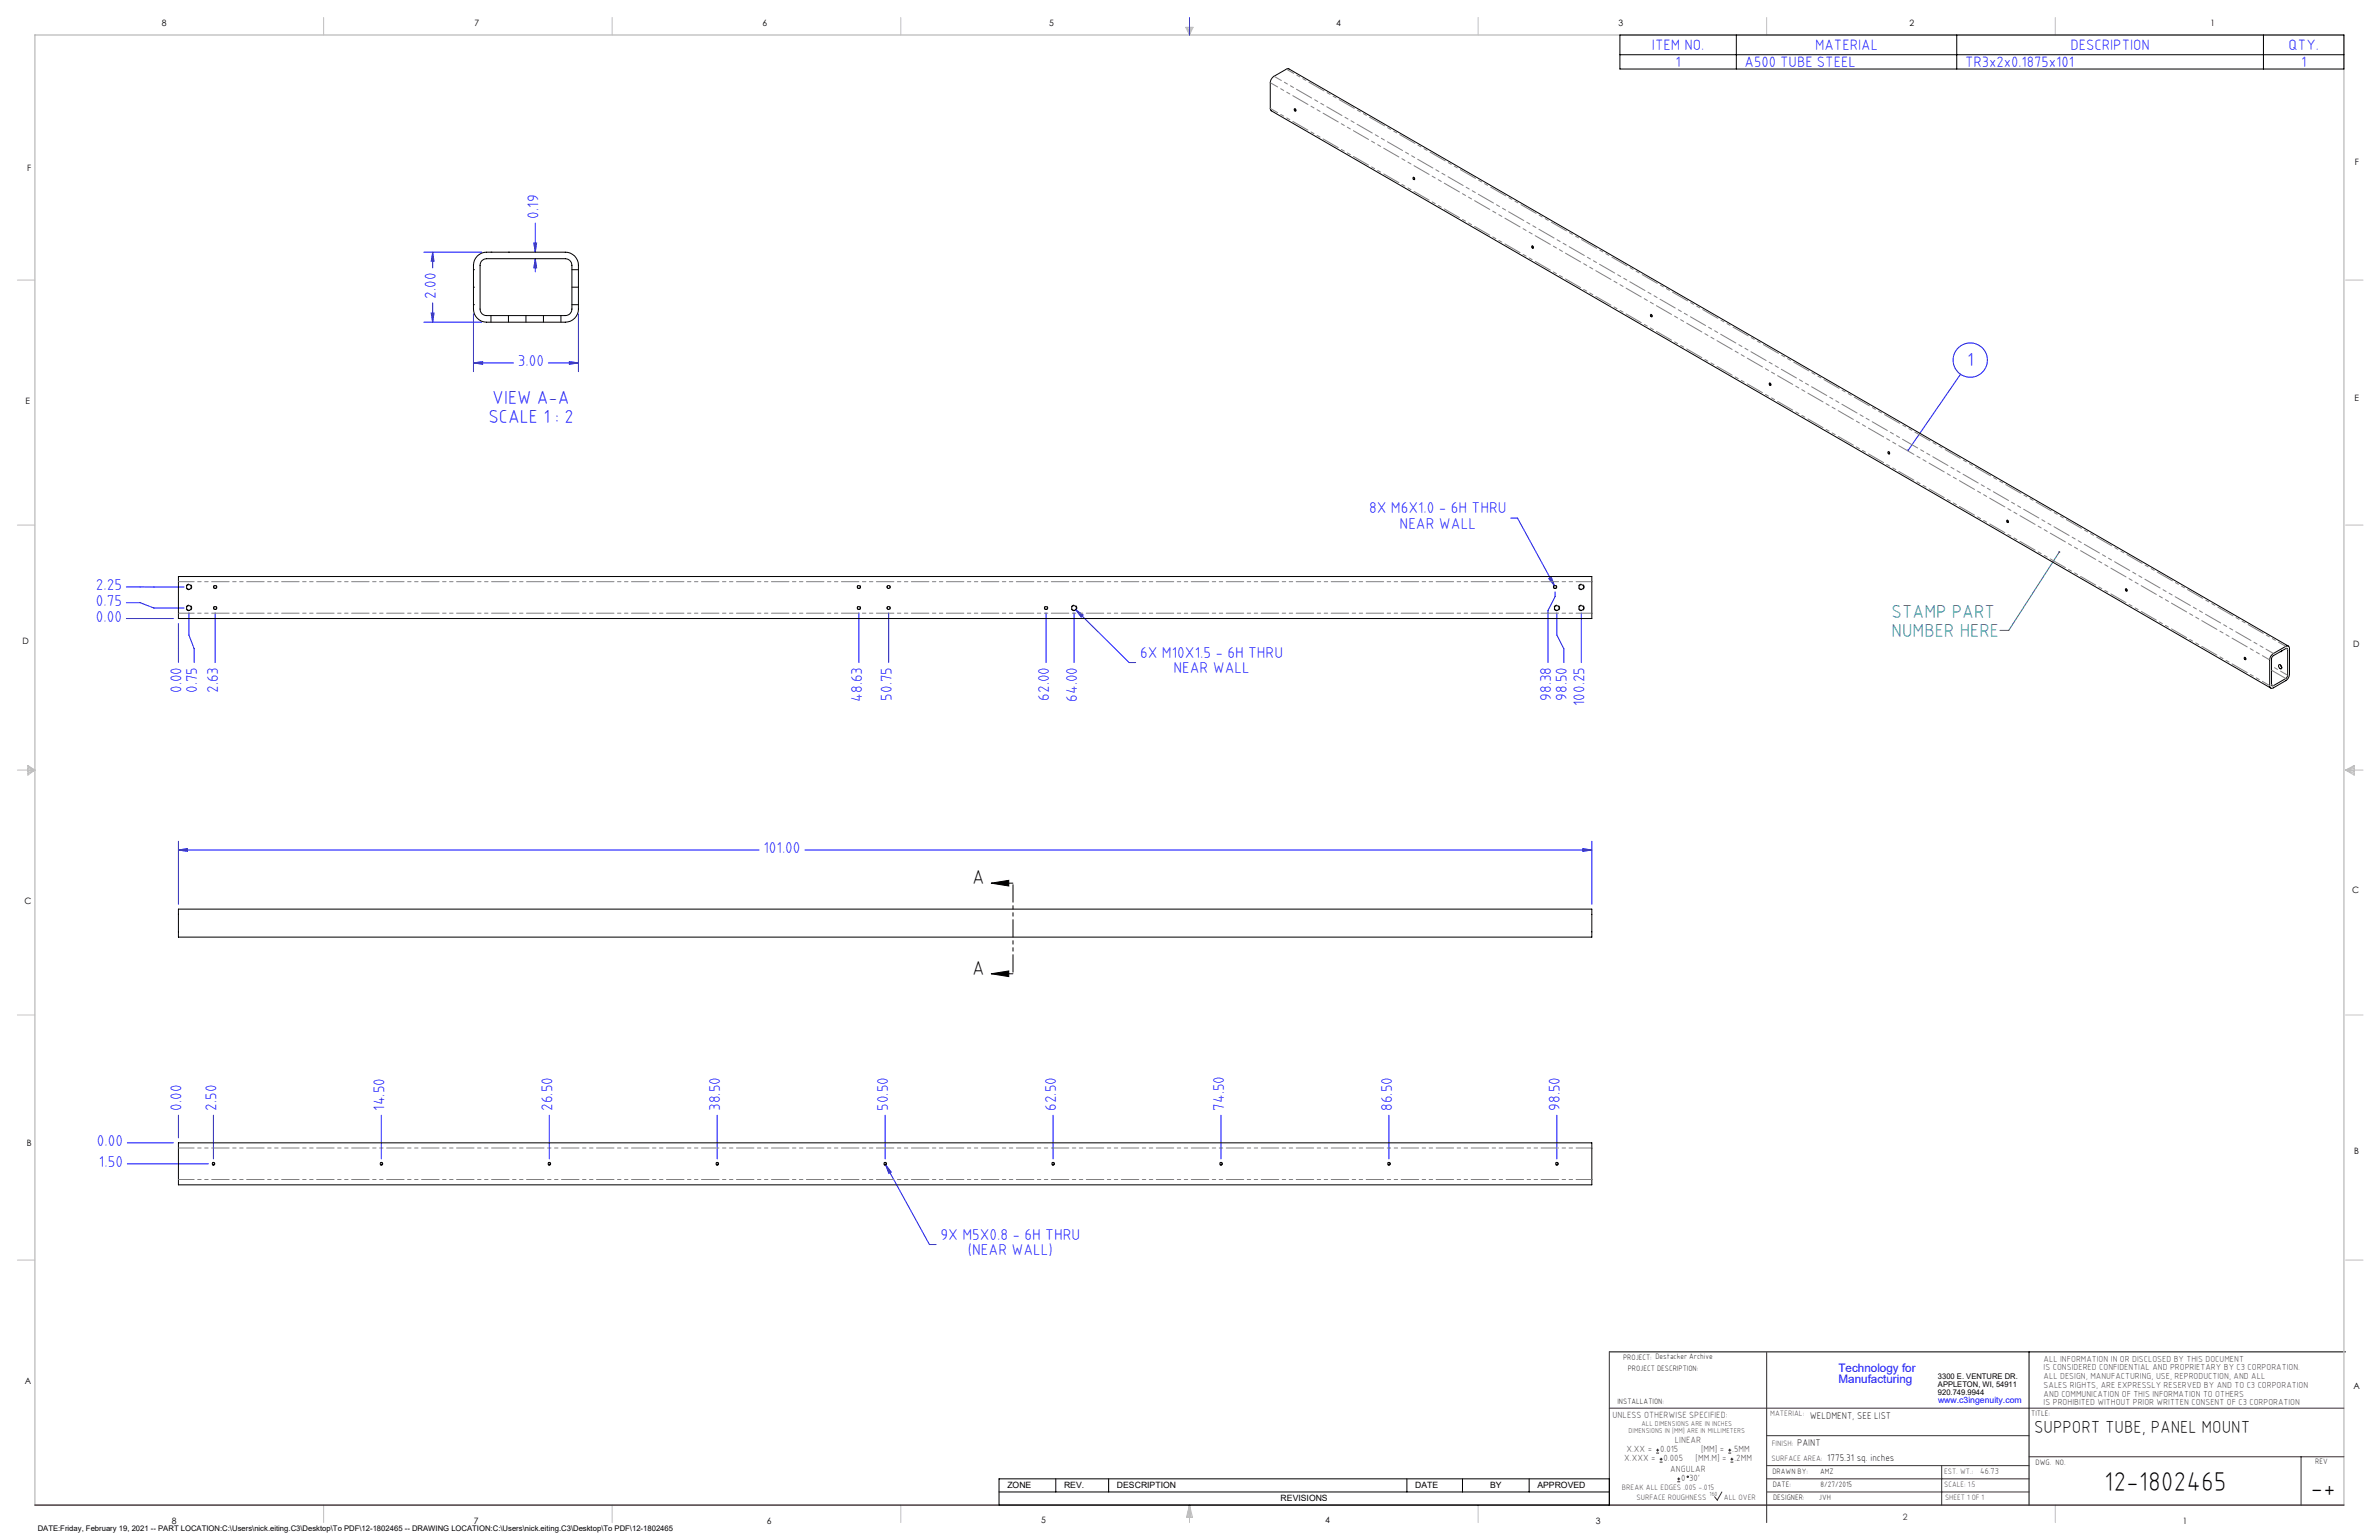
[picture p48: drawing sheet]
<svg xmlns="http://www.w3.org/2000/svg" width="864mm" height="559mm" viewBox="0 0 864 559" stroke-linecap="round" stroke-linejoin="round" font-family="sans-serif">
<defs><g id="words">
<g font-size="9.9">
<text x="763.9" y="541.1">12-1802465</text>
<text x="838.7" y="543.2">-+</text>
</g>
<g font-size="7.3">
<text x="352.9" y="320.8">A</text>
<text x="352.9" y="353.7">A</text>
</g>
<g font-size="6.8" fill="#00f">
<text x="714.1" y="132.9">1</text>
<text x="178.7" y="146.5">VIEW A-A</text>
<text x="177.3" y="153.3">SCALE 1 : 2</text>
</g>
<g font-size="6.8" fill="#008080">
<text x="686.7" y="224.3">STAMP PART</text>
<text x="686.7" y="231.1">NUMBER HERE</text>
</g>
<text font-size="6.3" x="738.4" y="519.9">SUPPORT TUBE, PANEL MOUNT</text>
<g font-size="5.7" fill="#00f">
<text x="195.4" y="79.4" transform="rotate(-90 195.4 79.4)">0.19</text>
<text x="158.2" y="108.3" transform="rotate(-90 158.2 108.3)">2.00</text>
<text x="188" y="132.8">3.00</text>
<text x="497" y="186.3">8X M6X1.0 - 6H THRU</text>
<text x="508.1" y="191.9">NEAR WALL</text>
<text x="34.8" y="214.1">2.25</text>
<text x="34.8" y="219.8">0.75</text>
<text x="34.8" y="225.5">0.00</text>
<text x="413.9" y="238.7">6X M10X1.5 - 6H THRU</text>
<text x="426" y="244.4">NEAR WALL</text>
<text x="65.9" y="251.5" transform="rotate(-90 65.9 251.5)">0.00</text>
<text x="71.6" y="251.5" transform="rotate(-90 71.6 251.5)">0.75</text>
<text x="79.2" y="251.5" transform="rotate(-90 79.2 251.5)">2.63</text>
<text x="312.9" y="254.7" transform="rotate(-90 312.9 254.7)">48.63</text>
<text x="323.7" y="254.3" transform="rotate(-90 323.7 254.3)">50.75</text>
<text x="380.9" y="254.3" transform="rotate(-90 380.9 254.3)">62.00</text>
<text x="391" y="254.7" transform="rotate(-90 391 254.7)">64.00</text>
<text x="563.1" y="254.3" transform="rotate(-90 563.1 254.3)">98.38</text>
<text x="568.8" y="254.3" transform="rotate(-90 568.8 254.3)">98.50</text>
<text x="575.2" y="256.3" transform="rotate(-90 575.2 256.3)">100.25</text>
<text x="277.2" y="309.5">101.00</text>
<text x="65.9" y="403.1" transform="rotate(-90 65.9 403.1)">0.00</text>
<text x="78.6" y="403.1" transform="rotate(-90 78.6 403.1)">2.50</text>
<text x="139.6" y="403.1" transform="rotate(-90 139.6 403.1)">14.50</text>
<text x="200.5" y="403.1" transform="rotate(-90 200.5 403.1)">26.50</text>
<text x="261.5" y="403.1" transform="rotate(-90 261.5 403.1)">38.50</text>
<text x="322.4" y="403.1" transform="rotate(-90 322.4 403.1)">50.50</text>
<text x="383.4" y="403.1" transform="rotate(-90 383.4 403.1)">62.50</text>
<text x="444.4" y="403.1" transform="rotate(-90 444.4 403.1)">74.50</text>
<text x="505.3" y="403.1" transform="rotate(-90 505.3 403.1)">86.50</text>
<text x="566.3" y="403.1" transform="rotate(-90 566.3 403.1)">98.50</text>
<text x="35.1" y="415.8">0.00</text>
<text x="35.9" y="423.4">1.50</text>
<text x="341.4" y="449.9">9X M5X0.8 - 6H THRU</text>
<text x="351.3" y="455.5">(NEAR WALL)</text>
</g>
<g font-size="5.4" fill="#00f">
<text x="599.7" y="18.1">ITEM NO.</text>
<text x="658.9" y="18.1">MATERIAL</text>
<text x="751.6" y="18.1">DESCRIPTION</text>
<text x="830.8" y="18.1">QTY.</text>
<text x="608.2" y="24.3">1</text>
<text x="633.3" y="24.3">A500 TUBE STEEL</text>
<text x="713.3" y="24.3">TR3x2x0.1875x101</text>
<text x="835.3" y="24.3">1</text>
</g>
<g font-size="4.2" fill="#00f">
<text x="667.4" y="497.7">Technology for</text>
<text x="667.4" y="502">Manufacturing</text>
</g>
<g font-size="3.5">
<text x="657" y="514.9">WELDMENT, SEE LIST</text>
<text x="652.4" y="524.7">PAINT</text>
<text x="663.3" y="530.1">1775.31 sq. inches</text>
</g>
<g font-size="3.3" fill="#382c30">
<text x="585.4" y="514.4">UNLESS OTHERWISE SPECIFIED:</text>
<text x="590.4" y="526.8">X.XX =</text>
<text x="602.6" y="526.8">0.015</text>
<text x="608" y="523.6">LINEAR</text>
<text x="617.5" y="526.8">[MM] =</text>
<text x="628.8" y="526.8">.5MM</text>
<text x="589.6" y="530.1">X.XXX =</text>
<text x="603.9" y="530.1">0.005</text>
<text x="606.3" y="534">ANGULAR</text>
<text x="615.5" y="530.1">[MM.M] =</text>
<text x="629.6" y="530.1">.2MM</text>
<text x="610.3" y="537.3">0</text>
<text x="613.2" y="537.3">30'</text>
</g>
<g font-size="3.2">
<text x="58.8" y="9.6">8</text>
<text x="172.3" y="9.5">7</text>
<text x="276.8" y="9.5">6</text>
<text x="380.9" y="9.6">5</text>
<text x="485" y="9.5">4</text>
<text x="587.5" y="9.5">3</text>
<text x="693.1" y="9.5">2</text>
<text x="802.4" y="9.5">1</text>
<text x="854.9" y="59.8">F</text>
<text x="9.9" y="62">F</text>
<text x="9.3" y="146.5">E</text>
<text x="854.7" y="145.5">E</text>
<text x="8.2" y="233.6">D</text>
<text x="854.3" y="234.9">D</text>
<text x="8.9" y="328.1">C</text>
<text x="853.9" y="324.1">C</text>
<text x="9.7" y="415.8">B</text>
<text x="854.6" y="418.6">B</text>
<text x="9" y="502">A</text>
<text x="854.3" y="503.9">A</text>
<text x="62.3" y="552.9">8</text>
<text x="172" y="552.9">7</text>
<text x="278.3" y="552.9">6</text>
<text x="377.9" y="552.8">5</text>
<text x="481" y="552.8">4</text>
<text x="579.3" y="552.8">3</text>
<text x="792.4" y="552.8">1</text>
</g>
<g font-size="3.2" fill="#382c30">
<text x="741.9" y="494.1">ALL INFORMATION IN OR DISCLOSED BY THIS DOCUMENT</text>
<text x="741.9" y="497.3">IS CONSIDERED CONFIDENTIAL AND PROPRIETARY BY C3 CORPORATION.</text>
<text x="741.9" y="500.4">ALL DESIGN, MANUFACTURING, USE, REPRODUCTION, AND ALL</text>
<text x="741.9" y="503.6">SALES RIGHTS, ARE EXPRESSLY RESERVED BY AND TO C3 CORPORATION</text>
<text x="741.9" y="506.8">AND COMMUNICATION OF THIS INFORMATION TO OTHERS</text>
<text x="741.9" y="510">IS PROHIBITED WITHOUT PRIOR WRITTEN CONSENT OF C3 CORPORATION</text>
<text x="718.8" y="534.7">46.73</text>
<text x="690.7" y="551.6">2</text>
</g>
<text font-size="3.1" fill="#00f" x="703.5" y="509.2">www.c3ingenuity.com</text>
<g font-size="3.1">
<text x="365.7" y="540">ZONE</text>
<text x="386.3" y="540">REV.</text>
<text x="405.5" y="540">DESCRIPTION</text>
<text x="464.9" y="544.8">REVISIONS</text>
<text x="513.7" y="540">DATE</text>
<text x="540.9" y="540">BY</text>
<text x="558.1" y="540">APPROVED</text>
</g>
<g font-size="2.8">
<text x="589.2" y="493.3">PROJECT: Destacker Archive</text>
<text x="590.9" y="497.3">PROJECT DESCRIPTION:</text>
<text x="703.5" y="500.5">3300 E. VENTURE DR.</text>
<text x="703.5" y="503.3">APPLETON, WI, 54911</text>
<text x="587.1" y="509.6">INSTALLATION:</text>
<text x="703.5" y="506.2">920.749.9944</text>
<text x="737.3" y="513.8">TITLE:</text>
<text x="738.9" y="531.5">DWG. NO.</text>
<text x="840.5" y="531.3">REV</text>
<text x="643.4" y="534.9">DRAWN BY:</text>
<text x="643.5" y="539.7">DATE:</text>
<text x="660.7" y="534.7">AMZ</text>
<text x="660.9" y="539.6">8/27/2015</text>
<text x="643.6" y="544.4">DESIGNER:</text>
<text x="660.3" y="544.3">JVH</text>
<text x="13.7" y="555.5">DATE:Friday, February 19, 2021 -- PART LOCATION:C:\Users\nick.eiting.C3\Desktop\To PDF\12-1802465 -- DRAWING LOCATION:C:\Users\nick.eiting.C3\Desktop\To PDF\12-1802465</text>
</g>
<g font-size="2.8" fill="#382c30">
<text x="642.6" y="513.8">MATERIAL:</text>
<text x="643.2" y="524.8">FINISH:</text>
<text x="643.1" y="530.1">SURFACE AREA:</text>
<text x="705.7" y="534.7">EST. WT.:</text>
<text x="705.7" y="539.7">SCALE: 1:5</text>
<text x="588.8" y="540.5">BREAK ALL EDGES .005 -.015</text>
<text x="594" y="544.2">SURFACE ROUGHNESS</text>
<text x="625.8" y="544.2">ALL OVER</text>
<text x="706.1" y="544.4">SHEET 1 OF 1</text>
</g>
<g font-size="2.5" fill="#382c30">
<text x="591.2" y="520.1">DIMENSIONS IN [MM] ARE IN MILLIMETERS</text>
<text x="595.9" y="517.3">ALL DIMENSIONS ARE IN INCHES</text>
</g>
<text font-size="2.2" fill="#382c30" x="620.6" y="542.9">160</text>
</g></defs>
<g fill="none" stroke="#000" stroke-width=".36">
<path d="M588 12.7h262.9v12.3h-262.9zM588 19.9h262.9M630.3 12.7v12.3M710.3 12.7v12.3M821.7 12.7v12.3M359.8 320.5l6.4-1.1v2.1zM359.8 320.5h7.9M359.8 353.3l6.4-1v2.1zM359.8 353.3h7.9M584.2 490.5h267.3M736.6 490.5v55.6M362.7 536.6h221.5v9.5h-221.5z"/>
<path d="M383.3 536.6v4.8M402.4 536.6v4.8M510.7 536.6v4.8M530.9 536.6v4.8M555.1 536.6v4.8M362.7 541.4h221.5"/>
</g>
<g fill="none" stroke="#c0c0c0" stroke-width=".36">
<path d="M117.5 6.4v6.3M222.2 6.4v6.3M327 6.4v6.3M430.4 9.9h2.7l-1.3 2.8zM430.9 9.9l.9 2.8M431.2 9.9l.6 2.8M432.1 9.9l-.3 2.8M432.6 9.9l-.8 2.8M536.6 6.4v6.3M641.3 6.4v6.3M746.1 6.4v6.3M6.3 101.6h6.4"/>
<path d="M851.5 101.6h6.3M6.3 190.5h6.4M851.5 190.5h6.3M6.3 279.4h6.4M10.1 277.7l2.6 1.7-2.6 1.9zM10.1 278.2l2.6 1.2M10.1 278.8l2.6 .6M12.7 279.4l-2.6 1.2M12.7 279.4l-2.6 .5M851.5 279.4h6.3M851.5 279.4l3.1 .5M851.5 279.4l3.1 1.2"/>
<path d="M851.5 279.4l3.1-1.7v3.6zM854.6 278.8l-3.1 .6M854.6 278.2l-3.1 1.2M6.3 368.3h6.4M851.5 368.3h6.3M6.3 457.2h6.4M851.5 457.2h6.3M117.5 546.1v6.4M222.2 546.1v6.4M327 546.1v6.4M431.8 546.1v6.4M431.8 546.1l1.1 4.5h-2.2z"/>
<path d="M431.8 546.1l.6 4.5M431.8 546.1l-.9 4.5M431.8 546.1l-.4 4.5M431.8 546.1l.3 4.5M536.6 546.1v6.4M746.1 546.1v6.4"/>
</g>
<path d="M12.7 546.1v-533.4h838.2v533.4" fill="none" stroke="#c0c0c0" stroke-width=".5"/>
<g fill="none" stroke="#00f" stroke-width=".36">
<path d="M431.8 6.4v6.3M153.9 91.5h21M157.1 91.5l.5 3.3h-1.1zM157.1 91.5v5.7M193.8 88.2h1l-.5 3.3zM194.3 93.9l.5 3.3h-1zM194.3 81v10.5M194.3 93.9v4.7M153.9 116.9h21M156.5 113.6h1.1l-.5 3.3zM157.1 109.9v7M171.9 113.9v21"/>
<path d="M210 113.9v21M171.9 131.7l3.3-.5v1zM171.9 131.7h14.5M199 131.7h11M206.7 131.2l3.3 .5-3.3 .5zM711.7 135.8l-19 27.6M548.5 188h2.4l13.4 24.5M45.9 213h20.9M45.9 218.7h5l5 1.9h10.9M562.2 209.9l.9-.5 1.2 3.1zM564.5 214.8v1.7l-2.6 5v18.9M45.9 224.4h17.1"/>
<path d="M64.8 226.2v14.2M68.6 222.4v8l1.9 5v5M78.1 222.4v18M311.8 222.4v18M322.6 222.4v18M379.7 222.4v18M389.9 222.4v18M390.5 221.2l2.7 2-.7 .7zM390.5 221.2l19.4 19.2h2.4M565.2 222.4v8l2.5 5v5M574 222.4v18M64.8 308.4l3.3-.5v1z"/>
<path d="M64.8 305.3v22.8M64.8 308.4h210.8M292.2 308.4h285.6M574.5 307.9l3.3 .5-3.3 .5zM577.8 305.3v22.8M46.2 414.7h16.8M64.8 404.7v8.2M77.5 404.7v15.8M138.4 404.7v15.8M199.4 404.7v15.8M260.4 404.7v15.8M321.3 404.7v15.8"/>
<path d="M382.3 404.7v15.8M443.2 404.7v15.8M504.2 404.7v15.8M565.2 404.7v15.8M46.2 422.3h29.5M321.5 422.7l2 2.6-.8 .5zM321.5 422.7l15.9 28.9h2.4"/>
<circle cx="715.2" cy="130.7" r="6.2"/>
</g>
<path d="M584.2 490.5v55.6M641.3 490.7v61.8M584.2 511h266.7M641.3 520.9h95.3M641.3 531.8h95.3M641.3 536.6h95.3M704.8 531.8v14.3M736.6 528.6h114.3M835.3 528.6v17.5M625.1 541.4l-1.7 2.9-1-1.2M641.3 541.4h95.3" fill="none" stroke="#382c30" stroke-width=".36"/>
<path d="M12.7 546.1h838.2" fill="none" stroke="#382c30" stroke-width=".5"/>
<path d="M78 422.3a.5 .5 0 0 0-.7-.5 .5 .5 0 0 0-.1 .9 .5 .5 0 0 0 .8-.3v-.1M138.9 422.3a.5 .5 0 0 0-.7-.5 .5 .5 0 0 0-.1 .9 .5 .5 0 0 0 .8-.3v-.1M199.9 422.3a.5 .5 0 0 0-.7-.5 .5 .5 0 0 0-.1 .9 .5 .5 0 0 0 .8-.3v-.1M260.9 422.3a.5 .5 0 0 0-.8-.5 .5 .5 0 0 0-.1 .9 .5 .5 0 0 0 .8-.3l.1-.1M321.8 422.3a.5 .5 0 0 0-.7-.5 .5 .5 0 0 0-.1 .9 .5 .5 0 0 0 .8-.3v-.1M382.8 422.3a.5 .5 0 0 0-.7-.5 .5 .5 0 0 0-.1 .9 .5 .5 0 0 0 .8-.3v-.1M443.7 422.3a.5 .5 0 0 0-.7-.5 .5 .5 0 0 0-.1 .9 .5 .5 0 0 0 .8-.3v-.1M504.7 422.3a.5 .5 0 0 0-.7-.5 .5 .5 0 0 0-.1 .9 .5 .5 0 0 0 .8-.3v-.1M565.7 422.3a.5 .5 0 0 0-.8-.5 .5 .5 0 0 0-.1 .9 .5 .5 0 0 0 .8-.3l.1-.1" fill="none" stroke="#000" stroke-width=".36" stroke-dasharray="1.3 .6" stroke-linecap="butt"/>
<path d="M470.5 40.1l-.1 .1a.41 .41 0 0 1-.5-.2 .41 .41 0 0 1 .2-.5l.4 .6M513.6 64.9l-.1 .2a.41 .41 0 0 1-.5-.2 .41 .41 0 0 1 .2-.6l.4 .6M556.7 89.8l-.1 .2a.41 .41 0 0 1-.5-.2 .41 .41 0 0 1 .2-.6l.4 .6M599.8 114.7v.2a.41 .41 0 0 1-.6-.2 .41 .41 0 0 1 .2-.6l.4 .6M642.9 139.6v.1a.41 .41 0 0 1-.6-.2 .41 .41 0 0 1 .2-.5l.4 .6M686 164.5v.1a.41 .41 0 0 1-.6-.2 .41 .41 0 0 1 .2-.5l.4 .6M729.1 189.4v.1a.41 .41 0 0 1-.6-.2 .41 .41 0 0 1 .2-.5l.4 .6M772.2 214.3v.1a.41 .41 0 0 1-.6-.2 .41 .41 0 0 1 .2-.6l.4 .7M815.3 239.1v.2a.41 .41 0 0 1-.6-.2 .41 .41 0 0 1 .3-.6l.3 .6" fill="none" stroke="#000" stroke-width=".36" stroke-dasharray="1.3 .6" stroke-dashoffset=".3" stroke-linecap="butt"/>
<path d="M69.6 213a1 1 0 0 0-1.5-.9 1 1 0 0 0-.1 1.7 1 1 0 0 0 1.6-.7v-.1M575 213a1 1 0 0 0-1.4-.9 1 1 0 0 0-.1 1.7 1 1 0 0 0 1.5-.7v-.1M69.6 220.6a1 1 0 0 0-1.5-.9 1 1 0 0 0-.1 1.7 1 1 0 0 0 1.6-.7v-.1M390.9 220.6a1 1 0 0 0-1.5-.9 1 1 0 0 0-.1 1.7 1 1 0 0 0 1.6-.7v-.1M566.2 220.6a1 1 0 0 0-1.5-.9 1 1 0 0 0-.1 1.7 1 1 0 0 0 1.5-.7l.1-.1M575 220.6a1 1 0 0 0-1.4-.9 1 1 0 0 0-.1 1.7 1 1 0 0 0 1.5-.7v-.1" fill="none" stroke="#000" stroke-width=".36" stroke-dasharray="1.3 .6" stroke-dashoffset=".4" stroke-linecap="butt"/>
<path d="M78.7 213a.6 .6 0 0 0-.9-.6 .6 .6 0 0 0-.1 1.1 .6 .6 0 0 0 1-.4v-.1M312.4 213a.6 .6 0 0 0-.9-.6 .6 .6 0 0 0-.1 1.1 .6 .6 0 0 0 1-.4v-.1M323.2 213a.6 .6 0 0 0-.9-.6 .6 .6 0 0 0-.1 1.1 .6 .6 0 0 0 1-.4v-.1M565.1 213a.6 .6 0 0 0-.9-.6 .6 .6 0 0 0 0 1.1 .6 .6 0 0 0 .9-.4v-.1M78.7 220.6a.6 .6 0 0 0-.9-.5 .6 .6 0 0 0-.1 1 .6 .6 0 0 0 1-.4v-.1M312.4 220.6a.6 .6 0 0 0-.9-.5 .6 .6 0 0 0-.1 1 .6 .6 0 0 0 1-.4v-.1M323.2 220.6a.6 .6 0 0 0-.9-.5 .6 .6 0 0 0-.1 1 .6 .6 0 0 0 1-.4v-.1M380.3 220.6a.6 .6 0 0 0-.8-.5 .6 .6 0 0 0-.1 1 .6 .6 0 0 0 .9-.4v-.1" fill="none" stroke="#000" stroke-width=".36" stroke-dasharray="1.3 .6" stroke-dashoffset=".7" stroke-linecap="butt"/>
<path d="M747.5 200.3l-18.3 28.4h-3.2" fill="none" stroke="#008080" stroke-width=".36"/>
<path d="M367.7 320.4v32.9" fill="none" stroke="#000" stroke-width=".36" stroke-dasharray="6.3 1.3 1.3 1.3 1.3 1.3" stroke-dashoffset="-.6"/>
<path d="M747.3 200.1l.4-.1-.2 .3 .2-.3a.35 .35 0 0 1 .1 .5 .35 .35 0 0 1-.5 .1 .35 .35 0 0 1 0-.5z" fill="#008080"/>
<g fill="#00f">
<path d="M692.5 163.1a.34 .34 0 0 1 .5 .3 .34 .34 0 0 1-.5 .3l.2-.3-.3 .2z"/>
<path d="M171.9 131.7l3.3-.5v1zM206.7 131.2l3.3 .5-3.3 .5z"/>
<path d="M156.5 113.6h1.1l-.5 3.3zM157.1 91.5l.5 3.3h-1.1z"/>
<path d="M193.8 88.2h1l-.5 3.3zM194.3 93.9l.5 3.3h-1z"/>
</g>
<path d="M359.8 320.5l6.4-1.1v2.1zM359.8 353.3l6.4-1v2.1z" fill="#000"/>
<g fill="#00f">
<path d="M574.5 307.9l3.3 .5-3.3 .5zM64.8 308.4l3.3-.5v1z"/>
<path d="M321.5 422.7l1.2 3.1 .8-.5zM390.5 221.2l2 2.7 .7-.7zM562.2 209.9l2.1 2.6-1.2-3.1z"/>
</g>
<g fill="none" stroke="#000" stroke-width=".36">
<path d="M469.9 39.5l.3 .1 .2 .6a.43 .43 0 0 1-.5-.2 .43 .43 0 0 1 0-.5zM513 64.4l.4 .2v.5l-.4-.2zM171.9 97.9h.1M173.3 92.9a4.6 4.6 0 0 1 3.3-1.4h28.6a4.7 4.7 0 0 1 4.8 4.8v15.8a4.8 4.8 0 0 1-4.8 4.8h-28.6a4.8 4.8 0 0 1-4.7-4.8v-15.8a4.6 4.6 0 0 1 1.4-3.4zM174.9 94.6l.8-.5 .9-.2h28.6a2.41 2.41 0 0 1 2.4 2.4v15.8a2.35 2.35 0 0 1-2.4 2.4h-28.6a2.29 2.29 0 0 1-2.3-2.4v-15.8zM178.2 91.5h.1M184.6 91.5h.1M207.6 97.9h2.4M171.9 104.2h.1M171.9 110.6h.1M178.2 114.5v2.4M184.6 114.5v2.4"/>
<path d="M190.9 114.5v2.4M197.3 114.5v2.4M203.6 114.5v2.4M207.6 104.2h2.4M207.6 110.6h2.4M642.2 139.1l.2-.1a.38 .38 0 0 1 .4 .4 .38 .38 0 0 1-.3 .4zM728.5 188.8l.5 .6a.38 .38 0 0 1-.5-.1 .38 .38 0 0 1 0-.5zM64.8 209.2h513v15.2h-513zM771.6 213.7l.5 .3v.4l-.4-.1zM814.7 238.7a.33 .33 0 0 1 .5 .1 .33 .33 0 0 1-.4 .4zM825 237.3l4.8-2.8a.83 .83 0 0 1 .9 0 .83 .83 0 0 1 .4 .8v9.4a2.88 2.88 0 0 1-1.3 2.3l-4.5 2.6a.83 .83 0 0 1-1 .1 .83 .83 0 0 1-.4-.9v-9.3l.4-1.4zM825 238.1l4.8-2.8a.4 .4 0 0 1 .4 0 .4 .4 0 0 1 .2 .4v9.3l-.2 .7-.4 .5-4.9 2.7-.3-.3v-9.7z"/>
<path d="M828.3 236.1l-.1 .3h-.4M830.7 234.5l-362.8-209.5h-.7l-4.7 2.7a3 3 0 0 0-1.4 2.3v9.4l.2 .7 363 209.6M827.2 241.3a.8 .8 0 0 1 1 .4 .8 .8 0 0 1-.3 1 1.19 1.19 0 0 1-.7-1.4zM827.8 241.3l.5 .9M64.8 329.9h513v10.1h-513zM64.8 414.7h513v15.2h-513z"/>
<circle cx="556.2" cy="89.6" r=".37"/>
<circle cx="599.3" cy="114.5" r=".37"/>
<circle cx="685.5" cy="164.3" r=".37"/>
<circle cx="68.6" cy="213" r=".84"/>
<circle cx="78.1" cy="213" r=".51"/>
<circle cx="311.8" cy="213" r=".51"/>
<circle cx="322.6" cy="213" r=".51"/>
<circle cx="564.5" cy="213" r=".51"/>
<circle cx="574" cy="213" r=".84"/>
<circle cx="68.6" cy="220.6" r=".84"/>
<circle cx="78.1" cy="220.6" r=".51"/>
<circle cx="311.8" cy="220.6" r=".51"/>
<circle cx="322.6" cy="220.6" r=".51"/>
<circle cx="379.7" cy="220.6" r=".51"/>
<circle cx="389.9" cy="220.6" r=".84"/>
<circle cx="565.1" cy="220.6" r=".84"/>
<circle cx="574" cy="220.6" r=".84"/>
<circle cx="77.5" cy="422.3" r=".42"/>
<circle cx="138.4" cy="422.3" r=".42"/>
<circle cx="199.4" cy="422.3" r=".42"/>
<circle cx="260.3" cy="422.3" r=".42"/>
<circle cx="321.3" cy="422.3" r=".42"/>
<circle cx="382.3" cy="422.3" r=".42"/>
<circle cx="443.2" cy="422.3" r=".42"/>
<circle cx="504.2" cy="422.3" r=".42"/>
<circle cx="565.1" cy="422.3" r=".42"/>
</g>
<path d="M577.9 211.1h-513.1M577.9 222.5h-513.1M577.9 416.6h-513.1M577.9 428h-513.1" fill="none" stroke="#808080" stroke-width=".36" stroke-dasharray="6.3 1.3 1.3 1.3 1.3 1.3" stroke-dashoffset=".6"/>
<path d="M823.9 239.5l-362.8-209.5M825.3 237.1l-362.8-209.4M829.8 234.5l-362.8-209.4M823.9 248.8l-362.8-209.5" fill="none" stroke="#808080" stroke-width=".36" stroke-dasharray="6.3 1.3 1.3 1.3 1.3 1.3" stroke-dashoffset="3.3"/>
<path d="M830.4 235.7l-.6-.4M825.3 248.8l-.7-.4M829.8 246.2l-5.2-3" fill="none" stroke="#808080" stroke-width=".36" stroke-dasharray="6.3 1.3 1.3 1.3 1.3 1.3"/>
<path d="M830.4 245l-5.8-3.3" fill="none" stroke="#808080" stroke-width=".36" stroke-dasharray="6.3 1.3 1.3 1.3 1.3 1.3" stroke-dashoffset="3.4"/>
<g fill="none" stroke="#382c30" stroke-width=".36">
<path d="M601.2 527.3h1.1M601.2 526.2h1.1M601.7 525.7v1M602.5 530.5h1M602.5 529.5h1M603 529v1M608.9 537.7h1M608.9 536.6h1M609.4 536.1v1.1M627.4 527.3h1M627.4 526.2h1M627.9 525.7v1"/>
<path d="M628.2 530.5h1M628.2 529.5h1M628.7 529v1"/>
<circle cx="612.7" cy="535.9" r=".27"/>
</g>
<use href="#words"/>
</svg>
